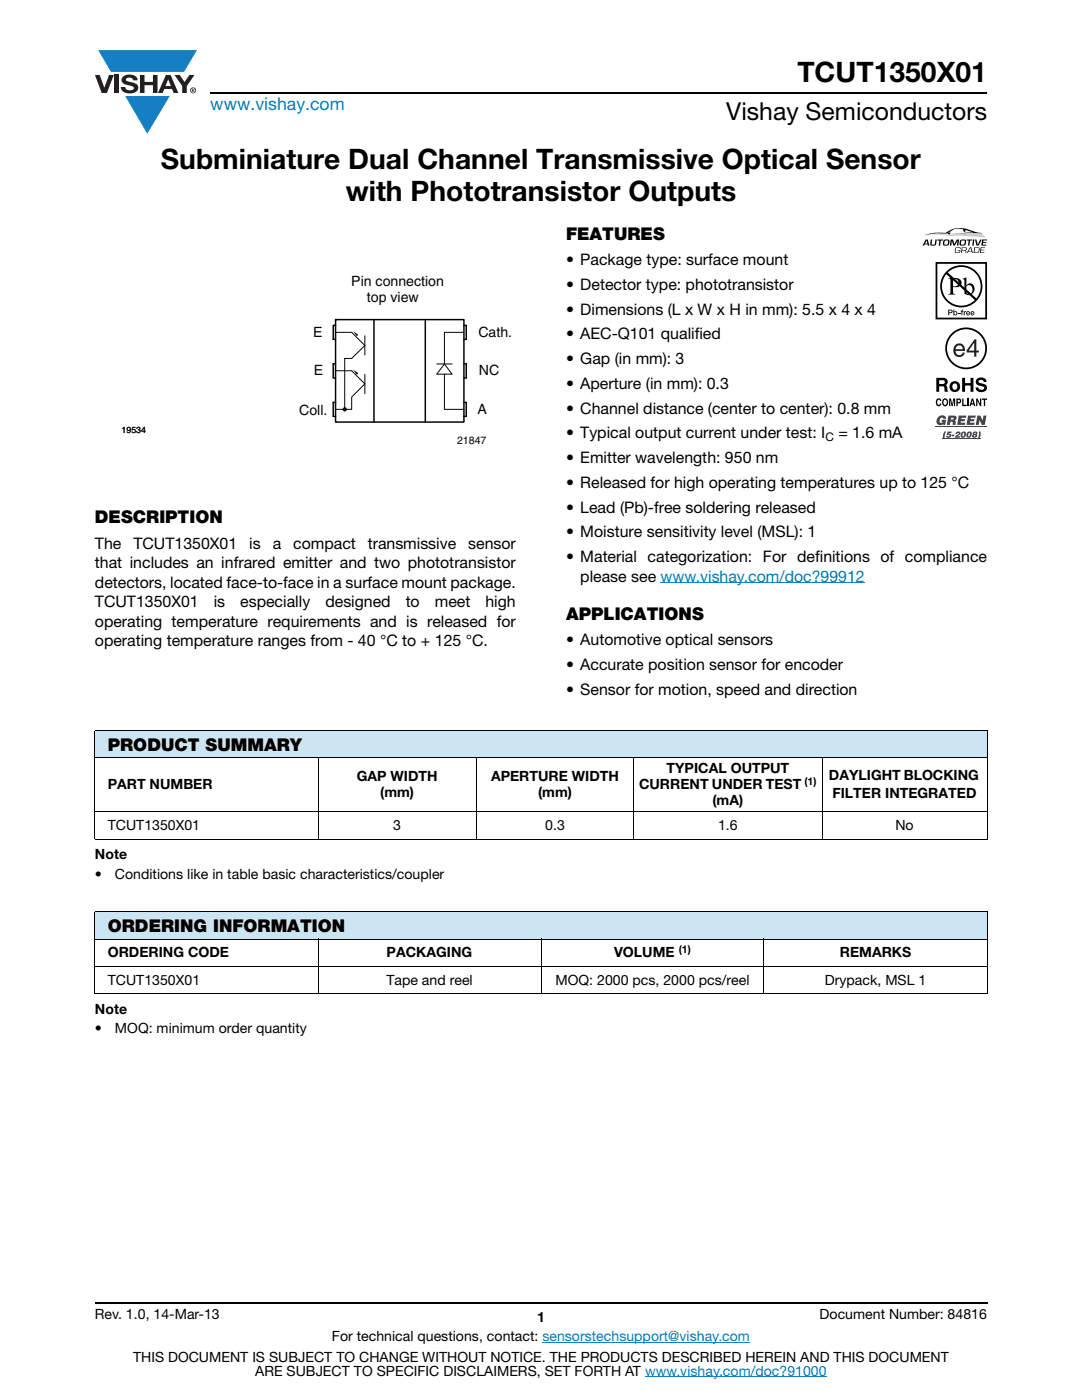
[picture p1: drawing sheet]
<svg xmlns="http://www.w3.org/2000/svg" width="216mm" height="279mm" viewBox="0 0 216 279" stroke-linecap="round" stroke-linejoin="round" font-family="sans-serif">
<defs><g id="words">
<g font-size="5.6">
<text x="159.1" y="16.4">TCUT1350X01</text>
<text x="32.1" y="33.8">Subminiature Dual Channel Transmissive Optical Sensor</text>
<text x="69" y="40.1">with Phototransistor Outputs</text>
</g>
<text font-size="4.9" x="144.9" y="24">Vishay Semiconductors</text>
<text font-size="3.5" fill="#007ec4" x="42" y="21.9">www.vishay.com</text>
<g font-size="3.5">
<text x="112.9" y="47.9">FEATURES</text>
<text x="18.9" y="104.5">DESCRIPTION</text>
<text x="112.9" y="123.7">APPLICATIONS</text>
<text x="21.5" y="149.8">PRODUCT SUMMARY</text>
<text x="21.5" y="186">ORDERING INFORMATION</text>
</g>
<g font-size="3.2">
<text x="112.9" y="52.9">• Package type: surface mount</text>
<text x="112.9" y="57.9">• Detector type: phototransistor</text>
<text x="112.9" y="62.8">• Dimensions (L x W x H in mm): 5.5 x 4 x 4</text>
<text x="112.9" y="67.8">• AEC-Q101 qualified</text>
<text x="112.9" y="72.7">• Gap (in mm): 3</text>
<text x="112.9" y="77.6">• Aperture (in mm): 0.3</text>
<text x="112.9" y="82.6">• Channel distance (center to center): 0.8 mm</text>
<text x="112.9" y="87.5">• Typical output current under test: I</text>
<text x="167.3" y="87.5">= 1.6 mA</text>
<text x="112.9" y="92.4">• Emitter wavelength: 950 nm</text>
<text x="112.9" y="97.4">• Released for high operating temperatures up to 125 °C</text>
<text x="112.9" y="102.3">• Lead (Pb)-free soldering released</text>
<text x="112.9" y="107.3">• Moisture sensitivity level (MSL): 1</text>
<text x="18.9" y="109.5">The</text>
<text x="18.9" y="113.4">that includes an infrared emitter and two phototransistor</text>
<text x="26.6" y="109.5">TCUT1350X01</text>
<text x="49.7" y="109.5">is</text>
<text x="54.4" y="109.5">a</text>
<text x="58.5" y="109.5">compact</text>
<text x="73.4" y="109.5">transmissive</text>
<text x="93.4" y="109.5">sensor</text>
<text x="112.9" y="112.2">• Material categorization: For definitions of compliance</text>
<text x="18.9" y="117.3">detectors, located face-to-face in a surface mount package.</text>
<text x="115.8" y="116.1">please see www.vishay.com/doc?99912</text>
<text x="18.9" y="121.2">TCUT1350X01</text>
<text x="18.9" y="125">operating temperature requirements and is released for</text>
<text x="42.7" y="121.2">is</text>
<text x="47.9" y="121.2">especially</text>
<text x="64.9" y="121.2">designed</text>
<text x="80.9" y="121.2">to</text>
<text x="86.8" y="121.2">meet</text>
<text x="96.9" y="121.2">high</text>
<text x="18.9" y="128.9">operating temperature ranges from - 40 °C to + 125 °C.</text>
<text x="112.9" y="128.8">• Automotive optical sensors</text>
<text x="112.9" y="133.7">• Accurate position sensor for encoder</text>
<text x="112.9" y="138.7">• Sensor for motion, speed and direction</text>
</g>
<g font-size="2.8" fill="#050504">
<text x="70.1" y="57">Pin connection</text>
<text x="73.2" y="60.3">top view</text>
<text x="62.5" y="67.3">E</text>
<text x="95.5" y="67.3">Cath.</text>
<text x="62.6" y="74.9">E</text>
<text x="95.6" y="74.8">NC</text>
<text x="59.7" y="82.8">Coll.</text>
<text x="95.3" y="82.6">A</text>
</g>
<g font-size="2.8">
<text x="71.2" y="155.9">GAP WIDTH</text>
<text x="98" y="155.9">APERTURE WIDTH</text>
<text x="133" y="154.3">TYPICAL OUTPUT</text>
<text x="165.4" y="155.7">DAYLIGHT BLOCKING</text>
<text x="21.5" y="157.5">PART NUMBER</text>
<text x="75.9" y="159.1">(mm)</text>
<text x="107.4" y="159.1">(mm)</text>
<text x="127.5" y="157.5">CURRENT UNDER TEST</text>
<text x="142.2" y="160.7">(mA)</text>
<text x="166.1" y="159.3">FILTER INTEGRATED</text>
<text x="21.5" y="165.6">TCUT1350X01</text>
<text x="78.5" y="165.6">3</text>
<text x="108.8" y="165.6">0.3</text>
<text x="143.3" y="165.6">1.6</text>
<text x="178.7" y="165.6">No</text>
<text x="18.9" y="171.4">Note</text>
<text x="18.9" y="175.3">•</text>
<text x="22.9" y="175.3">Conditions like in table basic characteristics/coupler</text>
<text x="21.5" y="191.1">ORDERING CODE</text>
<text x="77.2" y="191.1">PACKAGING</text>
<text x="122.5" y="191.1">VOLUME</text>
<text x="167.6" y="191.1">REMARKS</text>
<text x="21.5" y="196.5">TCUT1350X01</text>
<text x="77.1" y="196.5">Tape and reel</text>
<text x="110.8" y="196.5">MOQ: 2000 pcs, 2000 pcs/reel</text>
<text x="164.6" y="196.5">Drypack, MSL 1</text>
<text x="18.9" y="202.3">Note</text>
<text x="18.9" y="206.2">•</text>
<text x="22.9" y="206.2">MOQ: minimum order quantity</text>
<text x="18.9" y="263.3">Rev. 1.0, 14-Mar-13</text>
<text x="107.2" y="263.8">1</text>
<text x="163.6" y="263.3">Document Number: 84816</text>
<text x="66.2" y="267.7">For technical questions, contact: sensorstechsupport@vishay.com</text>
<text x="26.5" y="271.7">THIS DOCUMENT IS SUBJECT TO CHANGE WITHOUT NOTICE. THE PRODUCTS DESCRIBED HEREIN AND THIS DOCUMENT</text>
<text x="50.9" y="274.6">ARE SUBJECT TO SPECIFIC DISCLAIMERS, SET FORTH AT www.vishay.com/doc?91000</text>
</g>
<text font-size="2.4" x="164.7" y="88.1">C</text>
<text font-size="2.1" fill="#050504" x="91.2" y="88.7">21847</text>
<g font-size="2.1">
<text x="160.5" y="156.7">(1)</text>
<text x="135.4" y="190.2">(1)</text>
</g>
<text font-size="1.8" x="24.2" y="86.5">19534</text>
</g></defs>
<g fill="#147fc3">
<path d="M19.6 10h19.7l-2.6 4.3h-1.1h-13.5z"/>
<path d="M25 19.2h8.9l-4.5 7.5z"/>
</g>
<g fill="#231f20">
<path d="M18.9 15h1l.9 2.5 1-2.5h.9l-1.4 3.6h-1z"/>
<path d="M22.9 15h.9v3.6h-.9z"/>
<path d="M24.6 15.3a2.1 2.1 0 0 1 2.8 .3l.1 .4h-.9a.79 .79 0 0 0-.7-.5 .79 .79 0 0 0-.8 .4l.3 .3 1 .2a1.08 1.08 0 0 1 1.2 1 1.08 1.08 0 0 1-1.1 1.2 1.73 1.73 0 0 1-2.4-1.2h.9a.96 .96 0 0 0 .8 .6 .96 .96 0 0 0 .9-.4 1.31 1.31 0 0 0-1.2-.6 1.03 1.03 0 0 1-1.1-.6 1.03 1.03 0 0 1 .2-1.1z"/>
<path d="M27.9 15h.9v1.3h1.7v-1.3h.9v3.6h-.9v-1.6h-1.7v1.6h-.9z"/>
<path d="M34.8 15h1.1l.9 1.4 1-1.4h1l-1.5 2.2v1.4h-.9v-1.4z"/>
<path d="M33.6 15.9l.5 1.3h-1.1zM33.1 15l-1.6 3.6h1l.3-.8h1.5l.3 .8h1l-1.6-3.6z"/>
<path d="M38.1 18a.46 .46 0 0 1 .9 0 .46 .46 0 0 1-.9 0zM37.9 18a.6 .6 0 0 0 1.2 0 .6 .6 0 0 0-1.2 0z"/>
<path d="M38.4 17.8h.2v.2h-.2zM38.3 17.7v.7h.1v-.3l.4 .3-.2-.3 .2-.2-.1-.2z"/>
</g>
<path d="M42 18.6h155M18.9 260h178.1" fill="none" stroke="#000" stroke-width=".36"/>
<path d="M131.8 116.3h40.8M108.2 267.9h41.5M128.7 274.8h36.3" fill="none" stroke="#007ec4" stroke-width=".2"/>
<path d="M59.7 54.6h42.5v34.6h-42.5z" fill="#fff"/>
<path d="M66.5 72.6v2.8M67 63.8h25.6v20.4h-25.6zM67 63.8h.1M67 64.9h-.5v2.8M74.6 63.8v20.4M84.9 63.8v20.4M92.6 64.9h.4v2.8h-.4M92.6 72.6h.4v2.8h-.4M92.6 80.3h.4v2.8h-.4" fill="none" stroke="#050504" stroke-width=".3"/>
<path d="M70.2 74l2.6 2.6M87.2 72.6h3M88.7 72.6l1.5 2.1h-3zM88.7 74.7v7h3.9M92.6 66.3h-3.9v6.3" fill="none" stroke="#050504" stroke-width=".2"/>
<path d="M70.4 73.7l1.1 .8-.3 .3z" fill="#050504"/>
<path d="M67 74h3.2M67 66.3h3.2M72.8 67v3.9M72.8 74.7v3.9M72.8 69l-2.6 2.5h-1.4v10.2" fill="none" stroke="#050504" stroke-width=".2"/>
<path d="M70.4 66.1l1.1 .7-.3 .3z" fill="#050504"/>
<path d="M70.2 66.3l2.6 2.7M72.8 76.6l-2.6 2.6v2.5h-3.2" fill="none" stroke="#050504" stroke-width=".2"/>
<path d="M66.5 72.6h.5M66.5 67.7h.5M66.5 75.4h.5M67 80.3h-.5v2.8h.5M68.6 81.5h.4v.4h-.4l-.1-.2z" fill="none" stroke="#050504" stroke-width=".3"/>
<g fill="#fff">
<path d="M24.2 57.6h28.7v29.2h-28.7z"/>
<path d="M184.1 45.5h12.9v42.2h-12.9z"/>
</g>
<g fill="#000">
<path d="M191.2 62.4h.4v.2h-.4zM191.9 61.8h.3l-.2 .2 .2 .1v.1h-.2v.7h-.1v-.7h-.2zM192.3 62.1h.2v.2l.3-.2v.2h-.3v.6h-.2zM192 75.4h.6v1.1h1.1v-1.1h.5v2.8h-.5v-1.3h-1.1v1.3h-.6zM195 75.5a1.15 1.15 0 0 1 1.9 .7h-.6v-.1a.68 .68 0 0 0-1-.2v.4l.2 .1a1.29 1.29 0 0 1 1.5 1 1.17 1.17 0 0 1-1.2 .9 1.17 1.17 0 0 1-1.1-1h.5l.1 .2a.67 .67 0 0 0 1.1-.1l-.3-.3-.5-.1a.82 .82 0 0 1-.9-.5 .82 .82 0 0 1 .3-1zM194.8 79.5h.3l.5 1.1v-1.1h.2v1.5h-.3l-.5-1v1h-.2zM186.9 79.7l.4-.2 .3 .1 .2 .4-.6-.2a.66 .66 0 0 0 .1 1l.3-.3h.2a.54 .54 0 0 1-.4 .6 .54 .54 0 0 1-.6-.5zM189.4 79.5h.4l.2 1.2 .2-1.2h.4v1.6h-.3v-1.3l-.2 1.3h-.2l-.3-1.3v1.3h-.2zM192 79.5h.3v1.3h.6v.3h-.9zM193 79.5h.3v1.6h-.3zM195.9 79.5h1.1v.3h-.4v1.3h-.3v-1.3h-.4z"/>
<path d="M189.1 54.4a3.9 3.9 0 0 1 5.3-.1 3.9 3.9 0 0 1 .4 5.3zM188.8 54.7l5.7 5.2a3.9 3.9 0 0 1-5.3 .1 3.9 3.9 0 0 1-.4-5.3zM187.6 57.1a4.2 4.2 0 0 0 8.4 0 4.2 4.2 0 0 0-8.4 0z"/>
<path d="M190.2 55.7v1.3a.75 .75 0 0 0 1.1-.6 .75 .75 0 0 0-1.1-.7zM189.2 55.5a2.81 2.81 0 0 1 2.4 .3 .97 .97 0 0 1 0 1.2 .97 .97 0 0 1-1.2 .3l-.2-.1v1.1v.2l.5 .3h-1.5l.3-.1 .1-.4v-2.3v-.3z"/>
<path d="M192.8 57.1v1.4l.2 .1a.72 .72 0 0 0 .8 0 .72 .72 0 0 0 .3-.8 .72 .72 0 0 0-.4-.8 .72 .72 0 0 0-.9 .1zM192.1 55.7l.7-.3v1.6a.89 .89 0 0 1 1.1-.4 .89 .89 0 0 1 .6 1 1.23 1.23 0 0 1-.7 1.2 1.23 1.23 0 0 1-1.4-.2v-2.7z"/>
<path d="M187 52.7h9.6v10.7h-9.6zM186.7 52.3v11.4h10.3v-11.4z"/>
<path d="M187.4 75.9v.7h.9a.39 .39 0 0 0 .1-.7zM186.8 75.4h1.4a.79 .79 0 0 1 .8 .4 .79 .79 0 0 1-.1 .9l-.2 .2a.98 .98 0 0 1 .4 1.1l.1 .2h-.7l-.2-1-.9-.1v1.1h-.6z"/>
<path d="M189.4 62v.3h.4v-.3zM189.2 61.8l.7 .1 .2 .2-.2 .3-.5 .1v.4h-.2z"/>
<path d="M190.3 76.6a.63 .63 0 0 0-.3 .8 .63 .63 0 0 0 .8 .3 .63 .63 0 0 0 .2-.8 .63 .63 0 0 0-.7-.3zM189.5 77.2a1.09 1.09 0 0 1 2.1 0 1.09 1.09 0 0 1-2.1 0z"/>
<path d="M190.4 62.5a.26 .26 0 0 0 .5 0 .26 .26 0 0 0-.5 0zM190.2 61.8h.2v.4a.38 .38 0 0 1 .5 .1 .38 .38 0 0 1 0 .5 .38 .38 0 0 1-.5 0l-.2 .1z"/>
<path d="M193 62.3v.1h.4l-.2-.2zM193 62.1l.4 .1 .2 .4h-.6v.1h.5a.42 .42 0 0 1-.6 .1 .42 .42 0 0 1 .1-.7z"/>
<path d="M193.9 62.3l-.1 .1h.5l-.3-.2zM193.8 62.1l.5 .1 .1 .4h-.6l.1 .1h.5a.42 .42 0 0 1-.6 .1 .42 .42 0 0 1 0-.7z"/>
<path d="M188.4 79.8a.64 .64 0 0 0 .2 1h.1a.64 .64 0 0 0-.1-1zM188.2 79.6l.2-.1a.56 .56 0 0 1 .7 .4 .82 .82 0 0 1-.5 1.2h-.2a.89 .89 0 0 1-.2-1.5z"/>
<path d="M191.1 79.8v.4l.4-.1v-.3zM190.8 79.5h.6a.5 .5 0 0 1 .4 .5 .5 .5 0 0 1-.4 .5h-.3v.5h-.3z"/>
<path d="M194 79.9l-.1 .6h.3zM193.9 79.5h.3l.4 1.5h-.3v-.3h-.5l-.1 .3h-.3z"/>
</g>
<path d="M185.1 47l1.4-.3 3.1 .2a3.8 3.8 0 0 1 2.2-.2h2.8a2.03 2.03 0 0 1 2.1 .7h-.2a41.3 41.3 0 0 0-7.1-.3 10.3 10.3 0 0 0-4.3-.1z" fill="#ccc"/>
<g fill="#000">
<path d="M184.4 47h.1a12.3 12.3 0 0 1 4.3-.6 5.2 5.2 0 0 1 5.5-.2l1.7 .4h-6.2l4.3-.2-1.4-.5-.1 .5-.4-.3v-.3a2.78 2.78 0 0 0-2.7 .5 2.69 2.69 0 0 1-2.2 .3h-1.4zM185.7 47.8h.3l-.1 .8a.35 .35 0 0 0 .3 .2 .35 .35 0 0 0 .3-.2l.2-.8h.2l-.1 .8a.72 .72 0 0 1-1.2 .2zM187.1 47.8h1.1l-.1 .2h-.4l-.1 1h-.3l.1-1h-.4zM189.1 46.6l.4-.3 .1 .2-.1 .3zM190.7 49.4a.64 .64 0 0 1 1 .2l-.2 .1a.49 .49 0 0 0-.6-.2 .49 .49 0 0 0-.2 .6 .49 .49 0 0 0 .6 .3l.2-.4h-.4v-.1h.6a.61 .61 0 0 1-.5 .7 .61 .61 0 0 1-.7-.3zM189.7 47.8h.4l.3 .9 .5-.9h.5l-.2 1.2h-.3l.2-1-.6 1h-.2l-.4-1-.1 1h-.3zM192.9 47.8h1.1v.2h-.4l-.2 1h-.2l.1-1h-.4zM194.2 47.8h.2l-.1 1.2h-.3zM194.5 47.8h.3l.3 1 .5-1h.3l-.6 1.2h-.5zM195.7 49.3h.8v.2h-.7v.3h.7l-.1 .2h-.6l-.1 .4h.7v.1h-.9zM196 47.8h1l-.1 .2h-.7v.3h.7l-.1 .2h-.6l-.1 .3h.7v.2h-1z"/>
<path d="M184.9 48l-.3 .6h.5zM184.7 47.8h.4l.3 1.2h-.2l-.1-.2h-.6l-.1 .2h-.3z"/>
<path d="M188.3 48.4a.45 .45 0 0 0 .9 0 .45 .45 0 0 0-.9 0zM188.3 47.9a.7 .7 0 0 1 1.2 .3 .74 .74 0 0 1-.4 .8 .74 .74 0 0 1-.9-.2z"/>
<path d="M192.1 49.5l-.1 .4 .7-.1v-.3zM191.9 49.3h.7a.32 .32 0 0 1 .3 .3 .32 .32 0 0 1-.3 .4h.2v.5h-.2v-.4l-.1-.1h-.5l-.1 .5h-.1z"/>
<path d="M191.7 48.4a.44 .44 0 0 0 .8 0 .44 .44 0 0 0-.8 0zM191.7 47.9a.7 .7 0 0 1 1.1 .3 .74 .74 0 0 1-.4 .8 .74 .74 0 0 1-.9-.2z"/>
<path d="M193.6 49.4l-.3 .7h.6zM193.6 49.3h.2l.3 1.2h-.1l-.1-.3h-.7l-.1 .3h-.2z"/>
<path d="M194.5 49.5l-.1 .9 .8-.1 .1-.8zM194.4 49.3l.9 .1a.66 .66 0 0 1-.4 1.1h-.6z"/>
<path d="M189 69.5a3.8 3.8 0 0 1 7.6 0 3.8 3.8 0 0 1-7.6 0zM188.6 69.5a4.2 4.2 0 0 0 8.3 0 4.2 4.2 0 0 0-8.3 0z"/>
</g>
<g fill="#231f20">
<path d="M194.4 68.4l-1.1 1.6h1.1zM194.5 67.7h.3v2.3h.5v.3h-.5v.9h-.4v-.9h-1.5v-.4z"/>
<path d="M190.9 69.2l-.2 .5h1.4a.7 .7 0 0 0-.4-.7 .7 .7 0 0 0-.8 .2zM190.7 68.8a1.18 1.18 0 0 1 1.4-.1 1.18 1.18 0 0 1 .5 1.3h-1.9a.73 .73 0 0 0 .5 .9 .73 .73 0 0 0 .9-.5h.4a1.21 1.21 0 0 1-1.6 .8 1.21 1.21 0 0 1-.6-1.7z"/>
</g>
<path d="M186.7 85h10.3" fill="none" stroke="#0d803f" stroke-width=".2"/>
<g fill="#0d803f">
<path d="M187.2 83.3a.91 .91 0 0 1 .9-.4 .91 .91 0 0 1 .7 .7h-.6l-.3-.3a.56 .56 0 0 0-.4 .5 .56 .56 0 0 0 .3 .6l.3-.2h-.2v-.4h.9l-.2 1h-.4v-.2a.82 .82 0 0 1-1.1 .1 .82 .82 0 0 1-.1-1.1z"/>
<path d="M191.3 82.9h1.5v.5h-1v.2h.8l-.1 .5h-.8v.3h.9l-.1 .4h-1.5z"/>
<path d="M193.2 82.9h1.5l-.1 .5h-.9v.2h.7v.5h-.8l-.1 .3h1l-.1 .4h-1.6z"/>
<path d="M195 82.9h.6l.5 1.1 .1-1.1h.6l-.3 1.9h-.6l-.5-1-.1 1h-.6z"/>
<path d="M188.5 86.1h.3l-.3 .8v.7h-.3v-.7z"/>
<path d="M189.1 86.1h.8l-.1 .3h-.5l-.1 .2h.5a.52 .52 0 0 1-.2 .7 .52 .52 0 0 1-.7-.3l.5 .1 .2-.2-.2-.1h-.4z"/>
<path d="M190 86.7h.4v.4h-.5z"/>
<path d="M190.8 86.3a.5 .5 0 0 1 .5-.2 .5 .5 0 0 1 .4 .4l-.7 .5h.6l-.1 .3h-1l.8-.8-.1-.1-.2 .2h-.4z"/>
<path d="M189.8 83.4l-.1 .3h.5l.1-.1-.1-.2zM189.3 82.9l1.5 .2a.54 .54 0 0 1-.3 .8l.2 .2v.7h-.6v-.5l-.3-.1h-.1l-.2 .6h-.6z"/>
<path d="M192.2 86.4l-.2 .5 .2 .2 .2-.5-.1-.2zM191.9 86.3a.51 .51 0 0 1 .8 .1 .66 .66 0 0 1-.2 .8 .66 .66 0 0 1-.8 0v-.5z"/>
<path d="M193.3 86.4l-.1 .5 .1 .2 .3-.5-.2-.2zM193.1 86.3a.51 .51 0 0 1 .8 .1 .66 .66 0 0 1-.2 .8 .66 .66 0 0 1-.8 0l-.1-.5z"/>
</g>
<path d="M188 87.6h7.7" fill="none" stroke="#0d803f" stroke-width=".2"/>
<g fill="#0d803f">
<path d="M195.3 86.1h.3l.1 .8a.72 .72 0 0 1-.7 .7l.3-.7z"/>
<path d="M194.5 86.4l-.1 .2h.2l.1-.2zM194.4 86.8v.3h.2v-.3zM194.2 86.3a.52 .52 0 0 1 .8 .1l-.2 .3 .2 .3a.55 .55 0 0 1-.5 .4 .55 .55 0 0 1-.6-.4l.3-.3-.1-.2z"/>
</g>
<path d="M18.9 145.7h178.1v5.5h-178.1z" fill="#cce5f3"/>
<g fill="#fff">
<path d="M18.9 151.2h44.6v10.8h-44.6z"/>
<path d="M63.5 151.2h31.6v10.8h-31.6z"/>
<path d="M95.1 151.2h31.3v10.8h-31.3z"/>
<path d="M126.4 151.2h37.6v10.8h-37.6z"/>
<path d="M164 151.2h33v10.8h-33z"/>
</g>
<path d="M18.9 181.9h178.1v5.5h-178.1z" fill="#cce5f3"/>
<g fill="#fff">
<path d="M18.9 187.4h44.6v5.5h-44.6z"/>
<path d="M63.5 187.4h44.4v5.5h-44.4z"/>
<path d="M107.9 187.4h44.5v5.5h-44.5z"/>
<path d="M152.4 187.4h44.6v5.5h-44.6z"/>
</g>
<g fill="none" stroke="#000" stroke-width=".2">
<path d="M18.9 145.7h178.1M18.9 151.2h178.1M18.9 145.8v21.5M63.5 151.1v16.4M95.1 151.1v16.4M126.4 151.1v16.4M164 151.1v16.4M197 145.8v21.5M18.9 162h178.1M18.9 167.4h178.1M18.9 181.9h178.1M18.9 187.4h178.1"/>
<path d="M18.9 192.9h178.1M18.9 198.3h178.1M18.9 182v16.2M63.5 187.3v11.1M107.9 187.3v11.1M152.4 187.3v11.1M197 182v16.2"/>
</g>
<use href="#words"/>
</svg>
